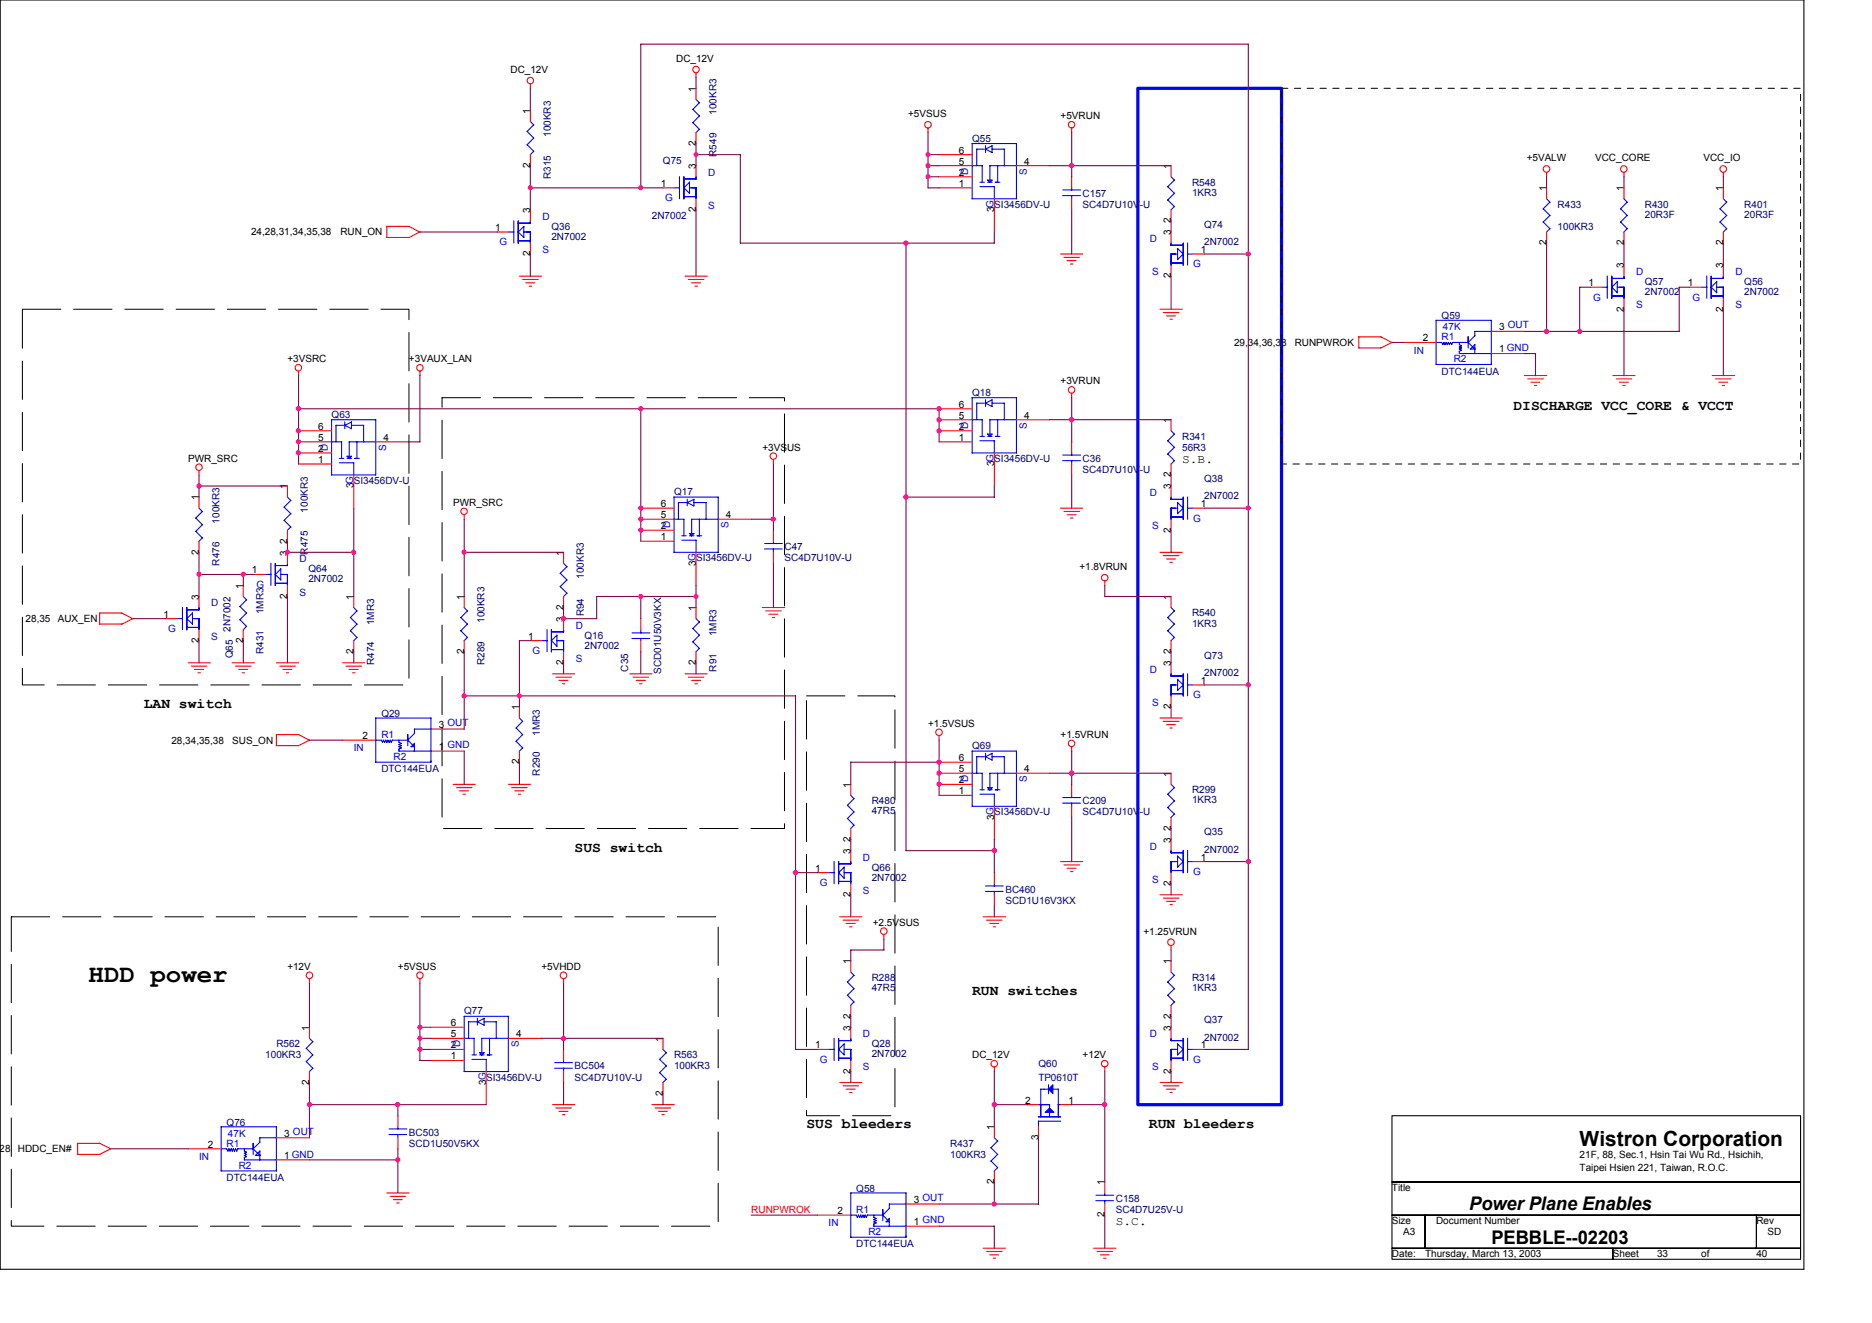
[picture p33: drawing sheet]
<svg xmlns="http://www.w3.org/2000/svg" width="297mm" height="210mm" viewBox="0 0 297 210" stroke-linecap="round" stroke-linejoin="round" font-family="sans-serif">
<defs><g id="words">
<text font-size="4" x="14.1" y="155.9">HDD power</text>
<text font-size="3.3" x="250.7" y="181.9">Wistron Corporation</text>
<g font-size="3">
<text x="233.1" y="192">Power Plane Enables</text>
<text x="236.6" y="197.3">PEBBLE--02203</text>
</g>
<g font-size="2.3">
<text x="240.2" y="65">DISCHARGE VCC_CORE &amp; VCCT</text>
<text x="22.8" y="112.3">LAN switch</text>
<text x="91.2" y="135.1">SUS switch</text>
<text x="154.3" y="157.9">RUN switches</text>
<text x="128" y="178.9">SUS bleeders</text>
<text x="182.3" y="178.9">RUN bleeders</text>
</g>
<g font-size="1.9">
<text x="187.6" y="73.4">S.B.</text>
<text x="177.1" y="194.3">S.C.</text>
</g>
<g font-size="1.6">
<text x="81" y="11.6">DC_12V</text>
<text x="107.3" y="9.8">DC_12V</text>
<text x="110.4" y="14.5" transform="rotate(-90 110.4 14.5)">1</text>
<text x="84.1" y="18.1" transform="rotate(-90 84.1 18.1)">1</text>
<text x="110.4" y="23.2" transform="rotate(-90 110.4 23.2)">2</text>
<text x="144.1" y="18.6">+5VSUS</text>
<text x="168.3" y="18.9">+5VRUN</text>
<text x="84.1" y="26.6" transform="rotate(-90 84.1 26.6)">2</text>
<text x="104.8" y="29.6">1</text>
<text x="110.4" y="26.8" transform="rotate(-90 110.4 26.8)">3</text>
<text x="152.1" y="27.9">2</text>
<text x="152.1" y="29.6">1</text>
<text x="152.1" y="24.4">6</text>
<text x="152.1" y="26.1">5</text>
<text x="162.5" y="26.1">4</text>
<text x="185.8" y="26.8" transform="rotate(-90 185.8 26.8)">1</text>
<text x="242.2" y="25.6">+5VALW</text>
<text x="253.1" y="25.6">VCC_CORE</text>
<text x="270.3" y="25.6">VCC_IO</text>
<text x="84.1" y="33.8" transform="rotate(-90 84.1 33.8)">3</text>
<text x="110.4" y="33.7" transform="rotate(-90 110.4 33.7)">2</text>
<text x="157.8" y="33.7" transform="rotate(-90 157.8 33.7)">3G</text>
<text x="185.8" y="35.4" transform="rotate(-90 185.8 35.4)">2</text>
<text x="245.4" y="30.3" transform="rotate(-90 245.4 30.3)">1</text>
<text x="257.7" y="30.3" transform="rotate(-90 257.7 30.3)">1</text>
<text x="273.4" y="30.3" transform="rotate(-90 273.4 30.3)">1</text>
<text x="39.8" y="37.3">24,28,31,34,35,38</text>
<text x="54" y="37.3">RUN_ON</text>
<text x="78.5" y="36.6">1</text>
<text x="84.1" y="40.7" transform="rotate(-90 84.1 40.7)">2</text>
<text x="185.8" y="37.3" transform="rotate(-90 185.8 37.3)">3</text>
<text x="190.5" y="40.1">1</text>
<text x="245.4" y="38.9" transform="rotate(-90 245.4 38.9)">2</text>
<text x="257.7" y="38.9" transform="rotate(-90 257.7 38.9)">2</text>
<text x="273.4" y="38.9" transform="rotate(-90 273.4 38.9)">2</text>
<text x="185.8" y="44.2" transform="rotate(-90 185.8 44.2)">2</text>
<text x="252" y="45.4">1</text>
<text x="257.7" y="42.6" transform="rotate(-90 257.7 42.6)">3</text>
<text x="267.8" y="45.4">1</text>
<text x="273.4" y="42.6" transform="rotate(-90 273.4 42.6)">3</text>
<text x="237.9" y="52.4">3 OUT</text>
<text x="257.7" y="49.4" transform="rotate(-90 257.7 49.4)">2</text>
<text x="273.4" y="49.4" transform="rotate(-90 273.4 49.4)">2</text>
<text x="45.6" y="57.5">+3VSRC</text>
<text x="64.9" y="57.5">+3VAUX_LAN</text>
<text x="195.8" y="54.9">29,34,36,38</text>
<text x="205.4" y="54.9">RUNPWROK</text>
<text x="225.8" y="54.2">2</text>
<text x="237.9" y="55.9">1 GND</text>
<text x="152.1" y="64.7">6</text>
<text x="168.3" y="61">+3VRUN</text>
<text x="50.5" y="71.7">2</text>
<text x="50.5" y="68.2">6</text>
<text x="50.5" y="69.9">5</text>
<text x="60.9" y="69.9">4</text>
<text x="121" y="71.5">+3VSUS</text>
<text x="152.1" y="68.2">2</text>
<text x="152.1" y="69.9">1</text>
<text x="152.1" y="66.4">5</text>
<text x="162.5" y="66.4">4</text>
<text x="185.8" y="67.1" transform="rotate(-90 185.8 67.1)">1</text>
<text x="29.8" y="73.3">PWR_SRC</text>
<text x="45.6" y="77.6" transform="rotate(-90 45.6 77.6)">1</text>
<text x="50.5" y="73.4">1</text>
<text x="56.1" y="77.5" transform="rotate(-90 56.1 77.5)">3G</text>
<text x="157.8" y="74" transform="rotate(-90 157.8 74)">3G</text>
<text x="185.8" y="77.6" transform="rotate(-90 185.8 77.6)">3</text>
<text x="185.8" y="75.7" transform="rotate(-90 185.8 75.7)">2</text>
<text x="31.6" y="79.4" transform="rotate(-90 31.6 79.4)">1</text>
<text x="71.9" y="80.3">PWR_SRC</text>
<text x="104.8" y="83.9">2</text>
<text x="104.8" y="80.5">6</text>
<text x="104.8" y="82.2">5</text>
<text x="115.2" y="82.2">4</text>
<text x="190.5" y="80.5">1</text>
<text x="31.6" y="88" transform="rotate(-90 31.6 88)">2</text>
<text x="45.6" y="88.2" transform="rotate(-90 45.6 88.2)">3</text>
<text x="45.6" y="86.2" transform="rotate(-90 45.6 86.2)">2</text>
<text x="89.4" y="88.2" transform="rotate(-90 89.4 88.2)">1</text>
<text x="104.8" y="85.7">1</text>
<text x="110.4" y="89.7" transform="rotate(-90 110.4 89.7)">3G</text>
<text x="185.8" y="84.5" transform="rotate(-90 185.8 84.5)">2</text>
<text x="31.6" y="95.2" transform="rotate(-90 31.6 95.2)">3</text>
<text x="38.6" y="93.4" transform="rotate(-90 38.6 93.4)">1</text>
<text x="40" y="91">1</text>
<text x="45.6" y="95" transform="rotate(-90 45.6 95)">2</text>
<text x="56.1" y="95.2" transform="rotate(-90 56.1 95.2)">1</text>
<text x="73.6" y="95.2" transform="rotate(-90 73.6 95.2)">1</text>
<text x="171.3" y="90.4">+1.8VRUN</text>
<text x="185.8" y="95.2" transform="rotate(-90 185.8 95.2)">1</text>
<text x="4.1" y="98.7">28,35</text>
<text x="9.2" y="98.7">AUX_EN</text>
<text x="26" y="98">1</text>
<text x="83.8" y="101.5">1</text>
<text x="89.4" y="98.7" transform="rotate(-90 89.4 98.7)">3</text>
<text x="89.4" y="96.8" transform="rotate(-90 89.4 96.8)">2</text>
<text x="110.4" y="96.9" transform="rotate(-90 110.4 96.9)">1</text>
<text x="31.6" y="102" transform="rotate(-90 31.6 102)">2</text>
<text x="38.6" y="102" transform="rotate(-90 38.6 102)">2</text>
<text x="56.1" y="103.8" transform="rotate(-90 56.1 103.8)">2</text>
<text x="73.6" y="103.8" transform="rotate(-90 73.6 103.8)">2</text>
<text x="89.4" y="105.5" transform="rotate(-90 89.4 105.5)">2</text>
<text x="110.4" y="105.5" transform="rotate(-90 110.4 105.5)">2</text>
<text x="185.8" y="105.7" transform="rotate(-90 185.8 105.7)">3</text>
<text x="185.8" y="103.8" transform="rotate(-90 185.8 103.8)">2</text>
<text x="82.4" y="112.7" transform="rotate(-90 82.4 112.7)">1</text>
<text x="185.8" y="112.5" transform="rotate(-90 185.8 112.5)">2</text>
<text x="190.5" y="108.5">1</text>
<text x="27.2" y="118">28,34,35,38</text>
<text x="36.8" y="118">SUS_ON</text>
<text x="57.5" y="117.2">2</text>
<text x="69.6" y="119">1</text>
<text x="69.6" y="115.5">3</text>
<text x="147.3" y="115.3">+1.5VSUS</text>
<text x="168.3" y="117.1">+1.5VRUN</text>
<text x="82.4" y="121.3" transform="rotate(-90 82.4 121.3)">2</text>
<text x="135" y="125" transform="rotate(-90 135 125)">1</text>
<text x="152.1" y="124.3">2</text>
<text x="152.1" y="120.8">6</text>
<text x="152.1" y="122.5">5</text>
<text x="162.5" y="122.5">4</text>
<text x="185.8" y="123.2" transform="rotate(-90 185.8 123.2)">1</text>
<text x="152.1" y="126">1</text>
<text x="157.8" y="130" transform="rotate(-90 157.8 130)">3G</text>
<text x="185.8" y="131.8" transform="rotate(-90 185.8 131.8)">2</text>
<text x="135" y="135.5" transform="rotate(-90 135 135.5)">3</text>
<text x="135" y="133.6" transform="rotate(-90 135 133.6)">2</text>
<text x="185.8" y="133.7" transform="rotate(-90 185.8 133.7)">3</text>
<text x="190.5" y="136.5">1</text>
<text x="129.4" y="138.3">1</text>
<text x="135" y="142.3" transform="rotate(-90 135 142.3)">2</text>
<text x="185.8" y="140.6" transform="rotate(-90 185.8 140.6)">2</text>
<text x="138.5" y="146.9">+2.5VSUS</text>
<text x="181.4" y="148.3">+1.25VRUN</text>
<text x="45.6" y="153.9">+12V</text>
<text x="63.1" y="153.9">+5VSUS</text>
<text x="85.9" y="153.9">+5VHDD</text>
<text x="135" y="153" transform="rotate(-90 135 153)">1</text>
<text x="185.8" y="153" transform="rotate(-90 185.8 153)">1</text>
<text x="135" y="161.6" transform="rotate(-90 135 161.6)">2</text>
<text x="185.8" y="161.6" transform="rotate(-90 185.8 161.6)">2</text>
<text x="49.1" y="163.5" transform="rotate(-90 49.1 163.5)">1</text>
<text x="71.5" y="166.3">2</text>
<text x="71.5" y="162.8">6</text>
<text x="71.5" y="164.6">5</text>
<text x="81.9" y="164.6">4</text>
<text x="105.2" y="165.3" transform="rotate(-90 105.2 165.3)">1</text>
<text x="129.4" y="166.3">1</text>
<text x="135" y="163.5" transform="rotate(-90 135 163.5)">3</text>
<text x="154.3" y="167.9">DC_12V</text>
<text x="171.8" y="167.9">+12V</text>
<text x="185.8" y="163.5" transform="rotate(-90 185.8 163.5)">3</text>
<text x="190.5" y="166.3">1</text>
<text x="49.1" y="172.1" transform="rotate(-90 49.1 172.1)">2</text>
<text x="71.5" y="168.1">1</text>
<text x="77.1" y="172.1" transform="rotate(-90 77.1 172.1)">3G</text>
<text x="105.2" y="173.9" transform="rotate(-90 105.2 173.9)">2</text>
<text x="135" y="170.4" transform="rotate(-90 135 170.4)">2</text>
<text x="185.8" y="170.4" transform="rotate(-90 185.8 170.4)">2</text>
<text x="157.8" y="179.3" transform="rotate(-90 157.8 179.3)">1</text>
<text x="162.7" y="175.1">2</text>
<text x="169.5" y="175.1">1</text>
<text x="0" y="182.8">28</text>
<text x="2.8" y="182.8">HDDC_EN#</text>
<text x="33" y="182.1">2</text>
<text x="45.1" y="183.9">1 GND</text>
<text x="45.1" y="180.3">3 OUT</text>
<text x="164.8" y="180.9" transform="rotate(-90 164.8 180.9)">3</text>
<text x="250.7" y="183.7">21F, 88, Sec.1, Hsin Tai Wu Rd., Hsichih,</text>
<text x="250.7" y="185.8">Taipei Hsien 221, Taiwan, R.O.C.</text>
<text x="145" y="190.9">3 OUT</text>
<text x="157.8" y="187.9" transform="rotate(-90 157.8 187.9)">2</text>
<text x="175.3" y="188" transform="rotate(-90 175.3 188)">1</text>
<text x="220.9" y="189">Title</text>
<text x="132.9" y="192.6">2</text>
<text x="145" y="194.4">1 GND</text>
<text x="175.3" y="193.1" transform="rotate(-90 175.3 193.1)">2</text>
<text x="220.9" y="194.2">Size</text>
<text x="222.6" y="196">A3</text>
<text x="227.9" y="194.2">Document Number</text>
<text x="278.7" y="194.2">Rev</text>
<text x="280.5" y="196">SD</text>
<text x="220.9" y="199.5">Date:</text>
<text x="226.1" y="199.5">Thursday, March 13, 2003</text>
<text x="255.9" y="199.5">Sheet</text>
<text x="262.9" y="199.5">33</text>
<text x="269.9" y="199.5">of</text>
<text x="278.7" y="199.5">40</text>
</g>
<g font-size="1.6" fill="#000080">
<text x="87.4" y="21.7" transform="rotate(-90 87.4 21.7)">100KR3</text>
<text x="113.7" y="18.2" transform="rotate(-90 113.7 18.2)">100KR3</text>
<text x="154.3" y="22.5">Q55</text>
<text x="87.4" y="28.4" transform="rotate(-90 87.4 28.4)">R315</text>
<text x="105.2" y="26">Q75</text>
<text x="113.7" y="24.9" transform="rotate(-90 113.7 24.9)">R549</text>
<text x="189.1" y="29.5">R548</text>
<text x="103.4" y="34.7">2N7002</text>
<text x="157.8" y="33">SI3456DV-U</text>
<text x="171.8" y="31.2">C157</text>
<text x="171.8" y="33">SC4D7U10V-U</text>
<text x="189.1" y="31">1KR3</text>
<text x="247.2" y="33">R433</text>
<text x="261" y="33">R430</text>
<text x="261" y="34.5">20R3F</text>
<text x="276.8" y="33">R401</text>
<text x="276.8" y="34.5">20R3F</text>
<text x="87.5" y="36.5">Q36</text>
<text x="87.5" y="38.1">2N7002</text>
<text x="191.1" y="36.1">Q74</text>
<text x="191.1" y="38.9">2N7002</text>
<text x="247.2" y="36.5">100KR3</text>
<text x="261" y="45.2">Q57</text>
<text x="261" y="46.8">2N7002</text>
<text x="276.8" y="45.2">Q56</text>
<text x="276.8" y="46.8">2N7002</text>
<text x="228.7" y="50.7">Q59</text>
<text x="228.7" y="59.4">DTC144EUA</text>
<text x="154.3" y="62.8">Q18</text>
<text x="52.6" y="66.3">Q63</text>
<text x="187.6" y="69.8">R341</text>
<text x="187.6" y="71.5">56R3</text>
<text x="56.1" y="76.8">SI3456DV-U</text>
<text x="157.8" y="73.3">SI3456DV-U</text>
<text x="171.8" y="73.3">C36</text>
<text x="171.8" y="75">SC4D7U10V-U</text>
<text x="191.1" y="76.4">Q38</text>
<text x="34.8" y="83.1" transform="rotate(-90 34.8 83.1)">100KR3</text>
<text x="48.8" y="81.3" transform="rotate(-90 48.8 81.3)">100KR3</text>
<text x="107" y="78.5">Q17</text>
<text x="191.1" y="79.2">2N7002</text>
<text x="34.8" y="89.7" transform="rotate(-90 34.8 89.7)">R476</text>
<text x="48.8" y="88" transform="rotate(-90 48.8 88)">R475</text>
<text x="110.4" y="89">SI3456DV-U</text>
<text x="124.5" y="87.3">C47</text>
<text x="124.5" y="89">SC4D7U10V-U</text>
<text x="48.9" y="90.8">Q64</text>
<text x="48.9" y="92.4">2N7002</text>
<text x="92.7" y="91.8" transform="rotate(-90 92.7 91.8)">100KR3</text>
<text x="36.6" y="100.2" transform="rotate(-90 36.6 100.2)">2N7002</text>
<text x="41.8" y="97.5" transform="rotate(-90 41.8 97.5)">1MR3</text>
<text x="59.3" y="99.2" transform="rotate(-90 59.3 99.2)">1MR3</text>
<text x="76.9" y="98.9" transform="rotate(-90 76.9 98.9)">100KR3</text>
<text x="92.7" y="97.8" transform="rotate(-90 92.7 97.8)">R94</text>
<text x="92.7" y="101.3">Q16</text>
<text x="113.7" y="100.9" transform="rotate(-90 113.7 100.9)">1MR3</text>
<text x="189.1" y="97.8">R540</text>
<text x="189.1" y="99.4">1KR3</text>
<text x="36.9" y="104.5" transform="rotate(-90 36.9 104.5)">Q65</text>
<text x="41.8" y="103.8" transform="rotate(-90 41.8 103.8)">R431</text>
<text x="59.3" y="105.5" transform="rotate(-90 59.3 105.5)">R474</text>
<text x="76.9" y="105.5" transform="rotate(-90 76.9 105.5)">R289</text>
<text x="92.7" y="102.9">2N7002</text>
<text x="99.7" y="106.6" transform="rotate(-90 99.7 106.6)">C35</text>
<text x="104.9" y="106.9" transform="rotate(-90 104.9 106.9)">SCD01U50V3KX</text>
<text x="113.7" y="106.6" transform="rotate(-90 113.7 106.6)">R91</text>
<text x="191.1" y="104.5">Q73</text>
<text x="191.1" y="107.3">2N7002</text>
<text x="60.5" y="113.7">Q29</text>
<text x="85.6" y="116.7" transform="rotate(-90 85.6 116.7)">1MR3</text>
<text x="154.3" y="118.9">Q69</text>
<text x="60.5" y="122.5">DTC144EUA</text>
<text x="85.6" y="123" transform="rotate(-90 85.6 123)">R290</text>
<text x="189.1" y="125.9">R299</text>
<text x="138.3" y="127.6">R480</text>
<text x="138.3" y="129.2">47R5</text>
<text x="157.8" y="129.3">SI3456DV-U</text>
<text x="171.8" y="127.6">C209</text>
<text x="171.8" y="129.3">SC4D7U10V-U</text>
<text x="189.1" y="127.4">1KR3</text>
<text x="191.1" y="132.5">Q35</text>
<text x="191.1" y="135.3">2N7002</text>
<text x="138.3" y="138.1">Q66</text>
<text x="138.3" y="139.7">2N7002</text>
<text x="159.5" y="141.6">BC460</text>
<text x="159.5" y="143.4">SCD1U16V3KX</text>
<text x="138.3" y="155.6">R288</text>
<text x="189.1" y="155.6">R314</text>
<text x="73.7" y="160.9">Q77</text>
<text x="138.3" y="157.2">47R5</text>
<text x="189.1" y="157.2">1KR3</text>
<text x="42.1" y="167.9">100KR3</text>
<text x="43.9" y="166.2">R562</text>
<text x="107" y="167.9">R563</text>
<text x="138.3" y="166.2">Q28</text>
<text x="138.3" y="167.7">2N7002</text>
<text x="191.1" y="162.3">Q37</text>
<text x="191.1" y="165.1">2N7002</text>
<text x="77.1" y="171.4">SI3456DV-U</text>
<text x="91.2" y="169.7">BC504</text>
<text x="91.2" y="171.4">SC4D7U10V-U</text>
<text x="107" y="169.7">100KR3</text>
<text x="164.8" y="169.3">Q60</text>
<text x="164.8" y="171.4">TP0610T</text>
<text x="36" y="178.6">Q76</text>
<text x="64.9" y="180.2">BC503</text>
<text x="64.9" y="181.9">SCD1U50V5KX</text>
<text x="150.8" y="181.9">R437</text>
<text x="150.8" y="183.7">100KR3</text>
<text x="36" y="187.4">DTC144EUA</text>
<text x="135.9" y="189.1">Q58</text>
<text x="177.1" y="190.7">C158</text>
<text x="135.9" y="197.9">DTC144EUA</text>
<text x="177.1" y="192.4">SC4D7U25V-U</text>
</g>
<g font-size="1.6" fill="#00f">
<text x="112.4" y="27.9">D</text>
<text x="153.6" y="27.7" transform="rotate(-90 153.6 27.7)">D</text>
<text x="162.9" y="27.7" transform="rotate(-90 162.9 27.7)">S</text>
<text x="86.1" y="34.9">D</text>
<text x="105.6" y="31.9">G</text>
<text x="112.4" y="33.1">S</text>
<text x="79.3" y="38.9">G</text>
<text x="86.1" y="40.2">S</text>
<text x="182.5" y="38.4">D</text>
<text x="182.8" y="43.6">S</text>
<text x="189.3" y="42.4">G</text>
<text x="252.8" y="47.7">G</text>
<text x="259.6" y="43.6">D</text>
<text x="268.5" y="47.7">G</text>
<text x="275.4" y="43.6">D</text>
<text x="228.7" y="54">R1</text>
<text x="228.9" y="52.4">47K</text>
<text x="259.6" y="48.9">S</text>
<text x="275.4" y="48.9">S</text>
<text x="224.4" y="56.1">IN</text>
<text x="230.7" y="57.5">R2</text>
<text x="52" y="71.5" transform="rotate(-90 52 71.5)">D</text>
<text x="61.3" y="71.5" transform="rotate(-90 61.3 71.5)">S</text>
<text x="153.6" y="68" transform="rotate(-90 153.6 68)">D</text>
<text x="162.9" y="68" transform="rotate(-90 162.9 68)">S</text>
<text x="106.3" y="83.8" transform="rotate(-90 106.3 83.8)">D</text>
<text x="115.6" y="83.8" transform="rotate(-90 115.6 83.8)">S</text>
<text x="182.5" y="78.7">D</text>
<text x="182.8" y="84">S</text>
<text x="189.3" y="82.7">G</text>
<text x="47.5" y="89.2">D</text>
<text x="40.7" y="93.3">G</text>
<text x="47.5" y="94.5">S</text>
<text x="26.7" y="100.3">G</text>
<text x="33.5" y="101.5">S</text>
<text x="33.5" y="96.2">D</text>
<text x="91.4" y="99.7">D</text>
<text x="84.5" y="103.8">G</text>
<text x="91.4" y="105">S</text>
<text x="182.5" y="106.7">D</text>
<text x="182.8" y="112">S</text>
<text x="189.3" y="110.8">G</text>
<text x="56.1" y="119.2">IN</text>
<text x="60.5" y="117.1">R1</text>
<text x="71" y="115.2">OUT</text>
<text x="71" y="118.7">GND</text>
<text x="62.4" y="120.6">R2</text>
<text x="153.6" y="124.1" transform="rotate(-90 153.6 124.1)">D</text>
<text x="162.9" y="124.1" transform="rotate(-90 162.9 124.1)">S</text>
<text x="136.9" y="136.5">D</text>
<text x="182.5" y="134.8">D</text>
<text x="130.1" y="140.6">G</text>
<text x="136.9" y="141.8">S</text>
<text x="182.8" y="140">S</text>
<text x="189.3" y="138.8">G</text>
<text x="73" y="166.1" transform="rotate(-90 73 166.1)">D</text>
<text x="82.3" y="166.1" transform="rotate(-90 82.3 166.1)">S</text>
<text x="136.9" y="164.6">D</text>
<text x="182.5" y="164.6">D</text>
<text x="130.1" y="168.6">G</text>
<text x="136.9" y="169.8">S</text>
<text x="182.8" y="169.8">S</text>
<text x="189.3" y="168.6">G</text>
<text x="31.6" y="184">IN</text>
<text x="36" y="181.9">R1</text>
<text x="36.1" y="180.4">47K</text>
<text x="37.9" y="185.4">R2</text>
<text x="131.5" y="194.6">IN</text>
<text x="135.9" y="192.4">R1</text>
<text x="137.8" y="196">R2</text>
</g>
<text font-size="1.6" fill="#f00" x="119.2" y="192.4">RUNPWROK</text>
</g></defs>
<path d="M0 0h286.2v201.4h-286.2zM220.9 177h64.8v10.5h-64.8zM220.9 187.5h64.8v5.3h-64.8zM220.9 192.8h5.2v5.2h-5.2zM220.9 198h35v1.8h-35zM226.1 192.8h52.6v5.2h-52.6zM255.9 198h29.8v1.8h-29.8zM278.7 192.8h7v5.2h-7z" fill="none" stroke="#000" stroke-width=".17"/>
<path d="M180.5 14h22.8v161.3h-22.8z" fill="none" stroke="#00f" stroke-width=".51"/>
<path d="M3.6 49.1h61.3v59.6h-61.3v-59.6M70.1 63.1h54.4v68.3h-54.4v-68.3M128 110.4h14v66.6h-14v-66.6M1.8 145.5h112.2v49h-112.2v-49" fill="none" stroke="#000" stroke-width=".16" stroke-dasharray="6.1 2"/>
<path d="M203.3 14h82.4v59.6h-82.4v-59.6" fill="none" stroke="#000" stroke-width=".16" stroke-dasharray="1 1 1 1 1 1 1 1"/>
<g fill="none" stroke="#f00" stroke-width=".17">
<path d="M84.2 13.3v.7M84.2 17.5v1.8M110.4 11.6v.7M110.4 14v1.8M64.9 37.7h-3.5v-1.8h3.5l1.8 .9-1.8 .9M78.9 36.8h1.8M84.2 24.5v1.8M84.2 33.3v1.8M84.2 38.6v1.7M105.2 29.8h1.8M110.4 21v1.8M110.4 26.3v1.7"/>
<path d="M110.4 31.5v1.8M147.3 20.3v.8M149 29.8h5.3M149 28h5.3M149 24.5h5.3M149 26.3h5.3M157.8 31.5v5.3M161.3 26.3h5.3M170 20.3v.8M170 28v1.8M170 31.5v1.8M185.8 26.3v1.7"/>
<path d="M185.8 33.3v1.8M185.8 36.8v1.8M245.4 27.3v.8M245.4 29.8v1.7M245.4 36.8v1.8M257.7 27.3v.8M257.7 29.8v1.7M257.7 36.8v1.8M273.4 27.3v.8M273.4 29.8v1.7M273.4 36.8v1.8M47.4 58.9v.7"/>
<path d="M66.6 58.9v.7M82.4 43.8h3.5M82.9 44.3h2.5M83.4 44.9h1.5M84 45.4h.4M108.7 43.8h3.5M109.2 44.3h2.5M109.7 44.9h1.5M110.3 45.4h.4M168.3 40.3h3.5M168.8 40.8h2.5M169.3 41.4h1.4"/>
<path d="M169.9 41.9h.3M184.1 49.1h3.5M184.6 49.6h2.5M185.1 50.1h1.4M185.6 50.7h.4M185.8 42.1v1.7M189.3 40.3h1.8M219.1 55.2h-3.5v-1.8h3.5l1.8 1-1.8 .8M222.6 54.3h5.3M236.6 56.1h5.3M236.6 52.6h5.3M241.9 59.6h3.5"/>
<path d="M252.4 45.6h1.8M255.9 59.6h3.5M257.7 42v1.8M257.7 47.3v1.8M268.2 45.6h1.7M271.7 59.6h3.5M273.4 42v1.8M273.4 47.3v1.8M31.6 74.7v.7M31.6 78.8v1.8M45.6 77.1v1.8M47.3 68.3h5.3"/>
<path d="M47.3 70.1h5.3M47.3 71.9h5.3M47.3 73.6h5.3M56.1 75.4v5.2M59.6 70.1h5.3M122.7 72.9v.7M149 68.3h5.3M149 70.1h5.3M149 64.9h5.3M149 66.6h5.3M157.8 71.9v5.2M161.3 66.6h5.3"/>
<path d="M170 62.4v.7M170 70.1v1.8M170 73.6v1.8M185.8 66.6v1.7M185.8 73.6v1.8M185.8 77.1v1.8M242.4 60.1h2.5M242.9 60.6h1.4M243.5 61.2h.3M256.5 60.1h2.4M256.9 60.6h1.5M257.5 61.2h.4"/>
<path d="M272.2 60.1h2.5M272.7 60.6h1.4M273.3 61.2h.3M15.8 99h3.5M15.8 97.3h3.5M15.8 97.2v1.8M19.3 97.3l1.8 .9M21.1 98.1l-1.8 .9M26.3 98.1h1.8M31.6 85.9v1.8M31.6 94.6v1.8M31.6 99.9v1.8"/>
<path d="M38.6 92.9v1.7M38.6 99.9v1.8M40.3 91.1h1.8M45.6 84.1v1.8M45.6 87.6v1.8M45.6 92.9v1.8M56.1 94.6v1.8M73.7 81.7v.7M73.7 94.6v1.8M89.4 87.6v1.8M89.4 94.6v1.8M89.4 98.1v1.8"/>
<path d="M101.7 80.6h5.3M101.7 84.1h5.3M101.7 85.9h5.3M101.7 82.4h5.3M101.7 98.1v1.8M110.4 87.6v5.3M110.4 96.4v1.7M114 82.4h5.2M121 96.4h3.5M121.5 96.9h2.5M122 97.5h1.4M122.6 98h.3"/>
<path d="M122.7 84.1v1.8M122.7 87.6v1.8M168.3 80.6h3.5M168.8 81.2h2.5M169.3 81.7h1.4M169.9 82.2h.3M175.3 92.2v.7M184.1 87.6h3.5M184.6 88.2h2.5M185.1 88.7h1.4M185.6 89.2h.4M185.8 82.4v1.7"/>
<path d="M185.8 94.6v1.8M189.3 80.6h1.8M29.8 105.2h3.6M30.3 105.7h2.5M30.9 106.2h1.4M31.4 106.7h.4M36.8 105.2h3.6M37.4 105.7h2.5M37.9 106.2h1.4M38.4 106.7h.4M43.8 118.3h3.6M43.9 105.2h3.5"/>
<path d="M43.9 116.5h3.5M43.9 116.5v1.8M44.4 105.7h2.5M44.9 106.2h1.4M45.4 106.7h.4M47.4 116.5l1.7 1M49.1 117.4l-1.8 .9M54.4 117.4h5.2M54.4 105.2h3.5M54.9 105.7h2.5M55.4 106.2h1.4M55.9 106.7h.4"/>
<path d="M56.1 101.6v1.8M68.4 119.2h5.3M68.4 115.7h5.3M73.7 101.6v1.8M82.4 112.1v1.8M82.4 119.2v1.7M84.1 101.6h1.8M87.7 106.9h3.5M88.2 107.4h2.5M88.7 107.9h1.4M89.3 108.5h.3M89.4 103.4v1.8"/>
<path d="M99.9 106.9h3.6M100.5 107.4h2.4M101 107.9h1.4M101.5 108.5h.4M101.7 101.6v1.8M108.7 106.9h3.5M109.2 107.4h2.5M109.7 107.9h1.5M110.3 108.5h.4M110.4 103.4v1.8M149 116.7v.8M170 118.5v.7"/>
<path d="M184.1 113.9h3.5M184.6 114.4h2.5M185.1 115h1.4M185.6 115.5h.4M185.8 101.6v1.8M185.8 105.1v1.8M185.8 110.4v1.8M189.3 108.7h1.8M71.9 124.4h3.5M72.4 125h2.5M72.9 125.5h1.5M73.5 126h.3"/>
<path d="M80.7 124.4h3.5M81.2 125h2.5M81.7 125.5h1.4M82.2 126h.4M129.7 138.5h1.8M135 124.4v1.8M135 131.4v1.8M135 134.9v1.8M149 124.4h5.3M149 126.2h5.3M149 120.9h5.3M149 122.7h5.3"/>
<path d="M157.8 127.9v5.3M157.8 138.4v1.8M161.3 122.7h5.3M168.3 136.7h3.5M168.8 137.2h2.5M169.3 137.8h1.4M169.9 138.3h.3M170 124.4v1.8M170 127.9v1.8M185.8 122.7v1.7M185.8 129.7v1.8M185.8 133.2v1.8"/>
<path d="M185.8 138.5v1.7M189.3 136.7h1.8M49.1 155.3v.7M66.6 155.3v.7M89.4 155.3v.7M133.2 145.5h3.6M133.8 146h2.4M134.3 146.5h1.4M134.8 147h.4M135 140.2v1.8M135 152.5v1.7M135 159.5v1.8"/>
<path d="M140.2 148.3v.7M156 145.5h3.6M156.5 146h2.5M157.1 146.5h1.4M157.6 147h.4M157.8 142v1.7M184.1 142h3.5M184.6 142.5h2.5M185.1 143h1.4M185.6 143.5h.4M185.8 150v.7M185.8 152.5v1.7"/>
<path d="M185.8 159.5v1.8M49.1 163v1.7M49.1 170v1.8M63.1 177v1.8M68.4 166.5h5.3M68.4 168.3h5.3M68.4 163h5.3M68.4 164.7h5.3M77.1 170v5.3M80.7 164.7h5.2M87.7 175.3h3.5M88.2 175.8h2.5"/>
<path d="M88.7 176.3h1.4M89.3 176.8h.3M89.4 166.5v1.8M89.4 170v1.8M103.4 175.3h3.6M104 175.8h2.4M104.5 176.3h1.4M105 176.8h.4M105.2 164.7v1.8M105.2 171.7v1.8M129.7 166.5h1.8M133.2 171.7h3.6"/>
<path d="M133.8 172.3h2.4M134.3 172.8h1.4M134.8 173.3h.4M135 163v1.7M135 168.3v1.7M157.8 169.3v.7M157.8 178.8v1.7M163 175.3h1.8M164.8 178.8v1.7M168.3 175.3h1.8M175.3 169.3v.7M184.1 171.7h3.5"/>
<path d="M184.6 172.3h2.5M185.1 172.8h1.4M185.6 173.3h.4M185.8 163v1.7M185.8 168.3v1.7M189.3 166.5h1.8M15.8 181.4l1.8 .9M15.8 181.4h-3.5v1.8M17.6 182.2l-1.8 1h-3.5M29.8 182.3h5.3M43.9 184h5.2M43.9 180.5h5.2"/>
<path d="M61.4 189.3h3.5M61.9 189.8h2.5M62.4 190.3h1.4M63 190.9h.3M63.1 180.5v1.8M129.7 192.8h5.3M143.8 194.5h5.2M143.8 191h5.2M156 198h3.6M156.5 198.6h2.5M157.1 199.1h1.4M157.6 199.6h.4"/>
<path d="M157.8 185.8v1.8M173.5 198h3.6M174.1 198.6h2.4M174.6 199.1h1.4M175.1 199.6h.4M175.3 187.5v1.8M175.3 191v1.8"/>
<circle cx="84.2" cy="12.8" r=".51"/>
<circle cx="110.4" cy="11" r=".51"/>
<circle cx="147.2" cy="19.8" r=".52"/>
<circle cx="170" cy="19.8" r=".51"/>
<circle cx="245.4" cy="26.8" r=".52"/>
<circle cx="257.7" cy="26.8" r=".52"/>
<circle cx="273.4" cy="26.8" r=".52"/>
<circle cx="47.3" cy="58.3" r=".52"/>
<circle cx="66.6" cy="58.3" r=".52"/>
<circle cx="31.6" cy="74.1" r=".51"/>
<circle cx="122.7" cy="72.4" r=".52"/>
<circle cx="170" cy="61.9" r=".52"/>
<circle cx="73.6" cy="81.1" r=".51"/>
<circle cx="175.3" cy="91.6" r=".52"/>
<circle cx="149" cy="116.2" r=".52"/>
<circle cx="170" cy="117.9" r=".51"/>
<circle cx="49.1" cy="154.7" r=".52"/>
<circle cx="66.6" cy="154.7" r=".52"/>
<circle cx="89.4" cy="154.7" r=".52"/>
<circle cx="140.2" cy="147.7" r=".52"/>
<circle cx="185.8" cy="149.5" r=".52"/>
<circle cx="157.8" cy="168.8" r=".52"/>
<circle cx="175.3" cy="168.8" r=".52"/>
</g>
<g fill="none" stroke="#00f" stroke-width=".17">
<path d="M84.2 19.3l.5 .5M84.7 19.8l-1.1 1.1M109.9 19.5l1.1 1M110.4 15.8l.6 .5-1.1 1.1 1.1 1-1.1 1.1M80.7 36.8h.9M81.5 35v3.6M82.2 35.1v3.5M82.2 38.2h2M83.1 36.8h1.1M83.1 35.9v1.8l-.9-.9M83.1 35.9l-.9 .9M83.6 20.8l1.1 1.1"/>
<path d="M83.6 23l1.1 1M84.2 35.1v.3h-2M84.2 36.8v1.8M84.7 21.9l-1.1 1.1M84.7 24l-.6 .6M107 29.8h.8M107.8 28v3.5M108.5 29.8l.9 .9M108.5 28v3.6M108.5 31.2h2M109.4 29.8h1.1M109.4 28.9v1.8"/>
<path d="M109.4 28.9l-.9 .9M110.4 28v.4h-1.9M110.4 29.8v1.8M111 20.5l-.6 .6M154.2 22.8h7.1v8.8M154.2 31.5h7.1M154.3 26.3h1.5v2.6M154.3 22.8v8.7M155 23.6v2.7M155 23.7h1.2M155.5 28.9h.7M155.5 29.6h2.3"/>
<path d="M156.4 23.1v1.1M156.7 28.9h.7M156.7 28.6h.7M157.1 26.3h4.2M157.1 26.3v2.6l-.4-.3M157.4 24.2v-1.1l-1 .6 1 .5M157.4 28.6l-.3 .3M157.4 23.7h2M157.8 29.6v2M157.9 28.9h.8M158.3 26.3v2.6M159.4 23.7v2.6"/>
<path d="M168.6 31h2.8M168.6 30.1h2.9M170 29.8v.4M170 31v.5M185.3 29.6l1.1 1.1M185.3 31.7l1.1 1.1M185.8 28l.6 .6M185.8 38.6v.3h2M186.3 28.6l-1 1M186.3 30.7l-1 1M186.3 32.8l-.5 .5M187.7 38.6v3.5"/>
<path d="M188.4 38.5v3.6M244.9 33.1l1.1 1.1-1.1 1M244.9 35.2l1.1 1.1-.6 .5M245.4 31.5l.6 .6M245.9 32.1l-1 1M257.2 33.1l1 1.1-1.1 1 1.1 1.1-.5 .5M257.7 31.5l.5 .6M258.2 32.1l-1.1 1M272.9 33.1l1.1 1.1-1.1 1M272.9 35.2l1.1 1.1-.6 .5M273.4 31.5l.6 .6M274 32.1l-1.1 1"/>
<path d="M185.8 41.7h1.9M186.9 40.3h-1.1v1.8M187.7 40.3l-.9-.9 .1 1.8M187.8 40.3l-.9 .9M188.4 40.3h.9M227.9 54.3h.9M228.7 54.3l.3 .4M229.1 54.3l.2 .4M229.1 54.3l-.2 .4M229.5 54.3l.2 .4M229.5 54.3l-.2 .4M229.8 54.3l.2 .4"/>
<path d="M229.8 54.3l-.2 .4M230.2 54.3l.2 .4M230.2 54.3l-.2 .4M230.5 54.3h2.5M230.5 54.3l-.2 .4M231.6 56.1h5.1M231.6 54.3v.4M231.6 55l.3 .2-.3 .2 .3 .2-.3 .1v.4M231.6 54.7l.3 .2M231.9 54.9l-.4 .2M233 53.4v1.8M233 54.3l1 1.1"/>
<path d="M233.3 55.4h.7M234 54.7v1.4M234 53.3l-1 1M234 54.7l-.7 .7M236.6 50.8v7h-8.7M236.7 52.6h-2.7v.7M236.7 50.8h-8.8v7M254.2 45.6h.9M255 43.8v3.5M255.8 47h1.9M255.8 43.8v3.5M256.6 45.6h1.1v1.7"/>
<path d="M256.6 44.7v1.8l-.9-.9M256.6 44.7l-.8 .9M257.7 43.8v.4h-2M269.9 45.6h.9M270.8 43.8v3.5M271.5 45.6l.9 .9v-1.8l-.9 .9M271.5 43.8v3.5M271.5 47h2M272.4 45.6h1.1M273.4 43.8v.4h-1.9M273.4 45.6v1.7M45.6 78.9l.6 .5"/>
<path d="M46.1 79.4l-1 1.1M52.6 66.6v8.8h7v-8.8h-7M52.6 70.1h1.6M53.8 72.7h.8M53.8 73.4h2.4M54.2 70.1v2.6M54.6 67.5h-1.3v2.6M54.7 66.9v1.1M54.7 67.5l1.1 .5M55.1 72.4l.3 .3M55.1 72.7h.7M55.1 72.4h.7l-.4 .3"/>
<path d="M55.4 70.1h4.2M55.4 70.1v2.6M55.8 66.9v1.1M55.8 67l-1.1 .5M55.8 67.5h1.9M56.1 73.4v2M56.3 72.7h.7M56.6 70.1v2.6M57.7 67.5v2.6M107.7 79.7h1.2M107.7 79.7v2.7M109 79.8l1.1-.6v1.1"/>
<path d="M109 79.2v1.1M109 79.7l1.1 .6M110.1 79.7h2M112 79.7v2.7M154.2 63.1h7.1v8.8h-7.1M154.3 66.6h1.5v2.7M154.3 63.1v8.8M155.5 69.2h.7M155.5 69.9h2.3M156.2 64l-1.2-.1v2.7M156.4 64l1-.6v1.1M156.4 63.4v1.1"/>
<path d="M156.4 64l1 .5M156.7 68.9l.4 .3M156.7 69.2h.7M156.7 68.9h.7M157.1 66.6h4.2M157.1 66.6v2.7M157.4 68.9l-.3 .4M157.4 64h2M157.8 69.9v2M157.9 69.2h.8M158.3 66.6v2.6M159.4 64v2.6"/>
<path d="M168.6 73.1h2.8M168.6 72.2h2.9M170 71.9v.3M170 73.1v.5M185.3 69.9l1.1 1.1M185.3 72l1.1 1.1M185.8 78.9v.3M185.8 79.2h2M185.8 68.3l.6 .6M186.3 68.9l-1 1.1M186.3 71l-1 1.1M186.3 73.1l-.5 .5"/>
<path d="M186.8 79.7l.9 .9-.8 .9M186.9 79.7v1.8M187.7 78.9v3.5M188.4 78.8v3.6M28.1 98.1h.9M29 96.4v3.5M29.6 96.8h2M29.7 96.4v3.5M29.7 99.5h1.9M30.5 98.1h1.1M30.5 97.3v1.7M30.6 97.2l-.9 .9 .8 .9"/>
<path d="M31.1 84.3l1 1.1M31.6 80.6l.5 .6M31.6 96.4v.4M31.6 98.1v1.8M32.1 81.2l-1.1 1 1.1 1.1M32.1 83.2l-1.1 1.1M32.1 85.3l-.5 .6M38.1 96.2l1 1.1M38.1 98.3l1 1.1M38.6 94.6l.5 .6M39.1 95.2l-1 1M39.1 97.3l-1 1"/>
<path d="M39.1 99.4l-.5 .5M42.1 91.1h.9M43 89.4v3.5M43.7 89.4v3.5M43.7 92.5h1.9M44.6 91.1h1v1.8M44.6 90.3v1.7l-.9-.9M44.6 90.2l-.9 .9M45.1 80.5l1.1 1M45.1 82.5l1.1 1.1M45.6 89.4v.3h-1.9M46.1 81.5l-1 1.1"/>
<path d="M46.1 83.6l-.5 .5M55.6 98l1.1 1M56.1 96.4l.6 .5M56.6 96.9l-1 1.1M56.6 99l-1 1.1M73.1 98l1.1 1M73.7 96.4l.5 .5M74.2 96.9l-1.1 1.1M74.2 99l-1.1 1.1 1.1 1.1M86.8 99.9v3.5M87.5 99.9v3.5M88.9 91l1.1 1-1.1 1.1"/>
<path d="M88.9 93.1l1.1 1M89.4 99.9v.4M89.4 89.4l.6 .5-1.1 1.1M90 94.1l-.6 .6M101.7 99.9v.5M107 82.4h1.5v2.6M108.2 85h.7M108.2 85.7h2.3M109.4 85h.7M109.4 84.6h.7l-.4 .4M109.7 82.4h4.3M109.7 82.4v2.6l-.3-.4"/>
<path d="M110.4 85.7v2M110.4 98.1l.6 .6-1.1 1 1.1 1.1M110.6 85h.8M111 82.4v2.6M114 87.6h-7l-.1-8.7h7.1v8.8M121.3 87.1h2.8M121.3 86.2h2.8M122.7 85.9v.4M122.7 87.1v.5M185.3 98l1.1 1M185.8 82h1.9M185.8 96.4l.6 .5"/>
<path d="M186.3 96.9l-1 1.1M186.3 99l-1 1.1M186.9 80.6h-1.1v1.8M188.4 80.6h.9M55.6 100.1l1.1 1.1M56.6 101.1l-.5 .6M59.6 113.9v7h8.8M59.6 117.4h.9M59.6 113.9h8.8v7M60.9 117.4l.1 .4M60.9 117.4l-.2 .4-.2-.4M61.2 117.4l.2 .4"/>
<path d="M61.2 117.4l-.2 .4M61.4 117.8l.2-.4 .2 .4M62.2 117.4h2.5M62.3 117.4l-.2 .4-.2-.4-.2 .4M63.3 119.2h5.1M63.3 117.4v.4l.4 .2M63.3 118.8v.4M63.3 118.1l.4 .2M63.3 118.5l.4 .2M63.7 117.9l-.4 .3M63.7 118.3l-.4 .2M63.7 118.7l-.4 .2"/>
<path d="M64.7 116.5v1.8M65.2 118.5l.6-.6v1.3M65.2 118.5h.6M65.8 116.4l-1.1 1 1.1 1.1M68.4 115.7h-2.6v.7M74.2 101.1l-.6 .6M82.4 113.9l.5 .6M82.9 114.4l-1 1.1 1 1.1-1 1 1 1.1M82.9 118.7l-.5 .5M85.9 101.6h.9M87.5 100.2h1.9M87.5 101.6l.9 1v-1.8l-.9 .8"/>
<path d="M87.5 103.1h1.9M88.4 101.6h1M89.4 101.6v1.8M100.3 101.3h2.8M100.3 100.4h2.8M101.7 101.3v.3M109.9 101.8l1.1 1.1M111 100.8l-1.1 1.1M111 102.9l-.6 .5M154.2 119.2h7.1v8.8M154.3 119.1v8.8M156.4 119.5v1.1"/>
<path d="M185.3 100.1l1.1 1.1M185.8 110.1h1.9M185.8 106.9v.4h2M186.3 101.1l-.5 .6M186.8 107.8l.9 .9-.8 .8M186.9 108.7h-1.1v1.7M186.9 107.8v1.8M187.7 106.9v3.5M188.4 108.7h.9M188.4 106.9v3.5M131.5 138.5h.9M132.4 136.7v3.5"/>
<path d="M133.1 137.1h1.9M133.1 136.7v3.5M133.1 139.8h1.9M133.9 138.5h1.1M133.9 137.6v1.8l-.8-1M134 137.6l-.9 .9M134.5 127.8l1 1M134.5 129.9l1 1M135 136.7v.4M135 138.5v1.7M135 126.2l.5 .5M135.5 126.7l-1.1 1.1"/>
<path d="M135.5 128.8l-1.1 1.1M135.5 130.9l-.5 .6M154.2 127.9h7.1M154.3 122.7h1.6l-.1 2.6M155 120.1h1.2M155 120v2.7M155.5 125.3h.7M155.5 126h2.3M156.7 125.3h.7M156.7 125h.7M157.1 122.7h4.2M157.1 122.7v2.6l-.4-.4"/>
<path d="M157.4 125l-.3 .3M157.4 120.6v-1.1l-1 .6 1 .5M157.4 120.1h2M157.8 126v2M157.9 125.3h.8M158.3 122.7v2.6M159.4 120.1v2.6M168.6 127.4h2.8M168.6 126.5h2.9M170 126.2v.4M170 127.4v.5M185.3 126l1.1 1.1"/>
<path d="M185.3 128.1l1.1 1.1-.6 .5M185.8 138.1h1.9M185.8 124.4l.6 .6M185.8 135v.3h2M186.3 125l-1 1M186.3 127.1l-1 1M186.8 135.8l.9 .9M186.9 136.7h-1.1v1.8M186.9 135.8v1.8M187.7 135v3.5M187.8 136.7l-.9 .9M188.4 136.7h.9"/>
<path d="M188.4 134.9v3.6M134.5 155.8l1 1.1M134.5 157.9l1 1.1M135 154.2l.5 .6M135.5 154.7l-1.1 1.1M135.5 156.9l-1.1 1M135.5 159l-.5 .5M156.4 141.4h2.8M156.4 140.6h2.8M157.8 140.2v.4M157.8 141.4v.6M185.3 155.8l1.1 1.1"/>
<path d="M185.3 157.9l1.1 1.1M185.8 154.2l.6 .6M186.3 154.7l-1 1.1M186.3 156.9l-1 1M186.3 159l-.5 .5M35.1 178.8h8.8v7M35.1 178.8v7M49.1 164.7l.6 .6M49.6 165.3l-1 1 1.1 1.1M49.6 167.4l-1 1 1.1 1.1M49.6 169.5l-.5 .5M61.7 179.1h2.9"/>
<path d="M63.1 178.8v.3M63.1 180v.5M73.6 161.2h7.1v8.8h-7.1M73.7 164.7h1.5M73.7 161.2v8.8M74.4 162.1h1.2M74.4 162.1v2.6M74.9 167.4h.7M74.9 168.1h2.3l-.1 1.9M75.2 164.7v2.7M75.7 162.1l1.1-.5v1M75.8 161.6v1"/>
<path d="M75.8 162.1l1 .6M76.1 167l.4 .4M76.1 167.4h.7M76.1 167h.7M76.8 162.1h2l-.1 2.7M77.3 167.4h.8M77.7 164.7v2.7M80.7 164.7h-4.2l-.1 2.7 .4-.4M88 169.5h2.8M88 168.6h2.8M89.4 168.3v.3M89.4 169.5v.5"/>
<path d="M104.7 168.1l1 1M104.7 170.2l1 1.1M105.2 166.5l.5 .5M105.7 167l-1.1 1.1M105.7 169.1l-1.1 1.1M105.7 171.2l-.5 .6M131.5 166.5h.9M132.4 164.7v3.6M133.1 165.1h1.9M133.1 166.5l.8 .9M133.1 164.7v3.6M133.1 167.9h1.9"/>
<path d="M133.9 165.6v1.8M133.9 166.5h1.1M134 165.6l-.9 .9M135 164.7v.4M135 166.5v1.8M164.8 177.2h3.5M164.8 175.3h1.7v.5M165.1 172.8h1.3M165.1 172.8v4.4M166.4 172.1v1.4M166.5 176.5v.7M167 172.8h.9v4.4"/>
<path d="M167.9 175.3h.4M168.3 177.9h-3.5v.9M185.8 167.9h1.9M185.8 165.1h2M185.8 164.7v.4M186.9 166.5h-1.1v1.8M186.9 167.4l.8-.9-.8-.9v1.8M187.7 164.7v3.6M188.4 166.5h.9M188.4 164.7v3.6M35.1 185.8h8.8M35.1 182.3h.9"/>
<path d="M36 182.3l.2 .3M36.3 182.2l-.2 .4M36.7 182.2l-.2 .4-.2-.3M37 182.3l.2 .3M37 182.2l-.1 .4-.2-.3M37.4 182.2l-.2 .4M37.7 182.3h2.5M37.7 182.2l-.1 .4-.2-.3M38.8 184h5.1M38.8 182.3v.3l.3 .2M38.8 183l.3 .2M38.8 183.3l.3 .2"/>
<path d="M39.1 183.5l-.3 .2v.3M39.1 182.8l-.3 .2M39.1 183.2l-.3 .1M40.2 181.4v1.8M40.2 182.3l1.1 1M40.5 183.3h.7M41.2 182.6v1.4M41.3 181.2l-1.1 1.1M41.3 182.6l-.8 .7M43.9 180.5h-2.7v.7M61.7 180h2.8M135 192.8h.9"/>
<path d="M135.9 192.8l.2 .4M136.2 192.8l.2 .4M136.2 192.8l-.2 .3M136.6 192.8l.2 .4M136.6 192.8l-.2 .3M136.9 192.8l.2 .4M136.9 192.8l-.2 .3M137.3 192.8l.2 .4M137.3 192.8l-.2 .3M137.6 192.8h2.5M137.6 192.8l-.1 .3M138.7 194.5h5.1"/>
<path d="M138.7 192.8v.4M138.7 194.2v.4M138.7 193.1l.3 .2M139 193.3l-.4 .2 .4 .2-.4 .2 .4 .1-.4 .2M140.1 191.9v1.8M140.6 193.9l.5-.6v1.3M141.1 191v.7M141.1 191h2.7M141.1 191.7l-1 1.1 1 1.1-.5-.1M143.8 189.3v7M143.8 189.3h-8.8v7h8.8M157.2 182.1l1.1 1.1"/>
<path d="M157.2 184.2l1.1 1.1-.5 .5M157.8 180.5l.5 .6-1.1 1M158.3 183.2l-1.1 1M173.9 190.5h2.8M173.9 189.6h2.8M175.3 189.3v.4M175.3 190.5v.5"/>
</g>
<g fill="#00f" stroke="#00f" stroke-width=".17">
<path d="M166.4 172.8l.7-.7v1.4z" fill-rule="evenodd"/>
<path d="M165.8 176.5l.7-.7 .7 .7z" fill-rule="evenodd"/>
</g>
<g fill="none" stroke="#800040" stroke-width=".17">
<path d="M84.2 14v3.5M110.4 12.3v1.7M198.1 7v159.5M198.1 7h-96.4v22.8M66.6 36.8h12.3M84.2 26.3v7M84.2 29.8h21M110.4 22.8v3.5M110.4 33.3v10.5M110.4 24.5h7.1M117.5 38.6h40.3M117.5 24.5v14.1"/>
<path d="M143.8 38.6v96.4M147.2 26.3h1.8M147.2 24.5h1.8M147.2 28h1.8M147.3 29.8h1.7M147.3 21v8.8M157.8 36.8v1.8M166.5 26.3h19.3M170 21v7M170 33.3v7M185.8 35.1v1.7M245.4 28v1.8"/>
<path d="M245.4 38.6v14M257.7 28v1.8M257.7 38.6v3.5M273.4 28v1.8M273.4 38.6v3.5M47.4 59.6v14M66.6 59.6v10.5M84.2 40.3v3.5M185.8 43.8v5.3M191 40.3h7.1M220.9 54.3h1.7M241.9 52.6h24.5"/>
<path d="M241.9 56.1h1.7v3.5M250.6 45.6h1.8M250.7 45.6v7M257.7 49.1v10.5M266.4 45.6h1.8M266.4 45.6v7M273.4 49.1v10.5M31.6 77.1h14M31.6 75.4v3.5M47.3 64.9h101.7M64.9 70.1h1.7M101.7 64.8v21.1"/>
<path d="M122.7 73.6v10.5M143.7 78.9h14.1M149 64.8v5.3M157.8 77.1v1.8M166.5 66.6h19.3M170 63.1v7M170 75.4v5.2M185.8 75.4v1.7M21.1 98.1h5.2M31.6 91.1h8.8M31.6 87.6v7.1M38.6 91.1v1.8"/>
<path d="M45.6 85.9v1.8M45.6 94.6v10.6M45.6 87.6h10.6M56.1 80.6v14M73.6 87.6h15.8M73.7 82.4v12.3M89.4 98.1h5.3M89.4 96.4v1.8M94.7 94.6h15.7M94.7 94.6v3.6M101.7 94.6v3.5M110.4 92.9v3.5"/>
<path d="M119.2 82.4h3.5M122.7 89.4v7M175.3 92.9v1.7h10.5M185.8 84.1v3.6M191.1 80.6h7M31.6 101.6v3.6M38.6 101.6v3.6M49.1 117.4h5.3M56.1 103.4v1.8M73.6 110.4h52.7M73.7 103.4v12.3M73.7 119.2v5.3"/>
<path d="M82.4 101.6h1.8M82.4 101.6v10.6M89.4 105.2v1.7M101.7 103.4v3.5M110.4 105.2v1.7M126.2 110.4v56.1M149 117.4v8.8M170 119.1v5.3M185.8 103.4v1.8M185.8 112.1v1.8M191 108.7h7.1M82.4 120.9v3.6"/>
<path d="M126.2 138.5h3.5M135 133.2v1.8M143.8 135h14M149 120.9h-14v3.6M157.8 133.2v5.3M166.5 122.7h19.3M170 129.7v7M185.8 131.4v1.8M191.1 136.7h7M49.1 156v7M66.6 156v12.3M89.4 156v10.5"/>
<path d="M135 142v3.5M135 150.7v1.8M135 150.7h5.3M140.2 148.9v1.8M157.8 143.7v1.8M185.8 140.2v1.8M185.8 150.7v1.8M49.1 175.3h28M49.1 171.7v8.8M63.1 175.2v1.8M66.6 166.5h1.8M66.6 164.7h1.8"/>
<path d="M66.6 168.3h1.8M66.6 163h1.8M85.9 164.7h19.3M89.4 171.7v3.6M105.2 173.5v1.8M126.2 166.5h3.5M135 161.2v1.8M135 170v1.8M157.8 175.3h5.2M157.8 170v8.8M170 175.3h5.3M175.3 170v17.6"/>
<path d="M185.8 161.2v1.8M185.8 170v1.8M191.1 166.5h7M17.6 182.3h12.3M49.1 184h14.1M63.1 182.2v7.1M119.2 192.8h10.5M149 194.5h8.8M157.8 187.5v3.6M157.8 194.5v3.6M164.8 180.5v10.5h-15.8M175.3 192.8v5.3"/>
</g>
<g fill="#f0f" stroke="#f0f" stroke-width=".17">
<circle cx="149" cy="124.4" r=".35"/>
<circle cx="149" cy="122.7" r=".35"/>
<circle cx="170" cy="66.6" r=".34"/>
<circle cx="170" cy="122.7" r=".34"/>
<circle cx="149" cy="120.9" r=".35"/>
<circle cx="47.3" cy="70.1" r=".34"/>
<circle cx="47.3" cy="71.8" r=".34"/>
<circle cx="47.3" cy="64.8" r=".34"/>
<circle cx="47.3" cy="68.3" r=".34"/>
<circle cx="56.1" cy="87.6" r=".34"/>
<circle cx="31.6" cy="91.1" r=".34"/>
<circle cx="38.6" cy="91.1" r=".34"/>
<circle cx="45.6" cy="87.6" r=".34"/>
<circle cx="149" cy="68.3" r=".35"/>
<circle cx="149" cy="66.6" r=".35"/>
<circle cx="149" cy="64.8" r=".35"/>
<circle cx="101.7" cy="64.8" r=".34"/>
<circle cx="73.6" cy="110.4" r=".34"/>
<circle cx="82.4" cy="110.4" r=".34"/>
<circle cx="126.2" cy="138.4" r=".34"/>
<circle cx="122.7" cy="82.4" r=".35"/>
<circle cx="101.7" cy="84.1" r=".34"/>
<circle cx="101.7" cy="82.4" r=".34"/>
<circle cx="101.7" cy="80.6" r=".34"/>
<circle cx="89.4" cy="98.1" r=".34"/>
<circle cx="110.4" cy="94.6" r=".34"/>
<circle cx="101.7" cy="94.6" r=".34"/>
<circle cx="143.7" cy="78.9" r=".34"/>
<circle cx="157.8" cy="134.9" r=".35"/>
<circle cx="198.1" cy="136.7" r=".34"/>
<circle cx="198.1" cy="108.6" r=".34"/>
<circle cx="198.1" cy="80.6" r=".34"/>
<circle cx="198.1" cy="40.3" r=".34"/>
<circle cx="73.6" cy="87.6" r=".34"/>
<circle cx="31.6" cy="77.1" r=".34"/>
<circle cx="84.2" cy="29.8" r=".34"/>
<circle cx="110.4" cy="24.5" r=".34"/>
<circle cx="170" cy="26.3" r=".34"/>
<circle cx="101.7" cy="29.8" r=".34"/>
<circle cx="250.6" cy="52.6" r=".34"/>
<circle cx="245.4" cy="52.6" r=".35"/>
<circle cx="89.4" cy="164.7" r=".34"/>
<circle cx="63.1" cy="184" r=".34"/>
<circle cx="157.8" cy="191" r=".35"/>
<circle cx="157.8" cy="175.2" r=".35"/>
<circle cx="175.3" cy="175.2" r=".35"/>
<circle cx="66.6" cy="166.5" r=".34"/>
<circle cx="66.6" cy="163" r=".34"/>
<circle cx="66.6" cy="164.7" r=".34"/>
<circle cx="49.1" cy="175.2" r=".34"/>
<circle cx="63.1" cy="175.2" r=".34"/>
<circle cx="143.7" cy="38.5" r=".34"/>
<circle cx="147.3" cy="24.5" r=".34"/>
<circle cx="147.3" cy="28" r=".34"/>
<circle cx="147.2" cy="26.3" r=".34"/>
</g>
<use href="#words"/>
</svg>
